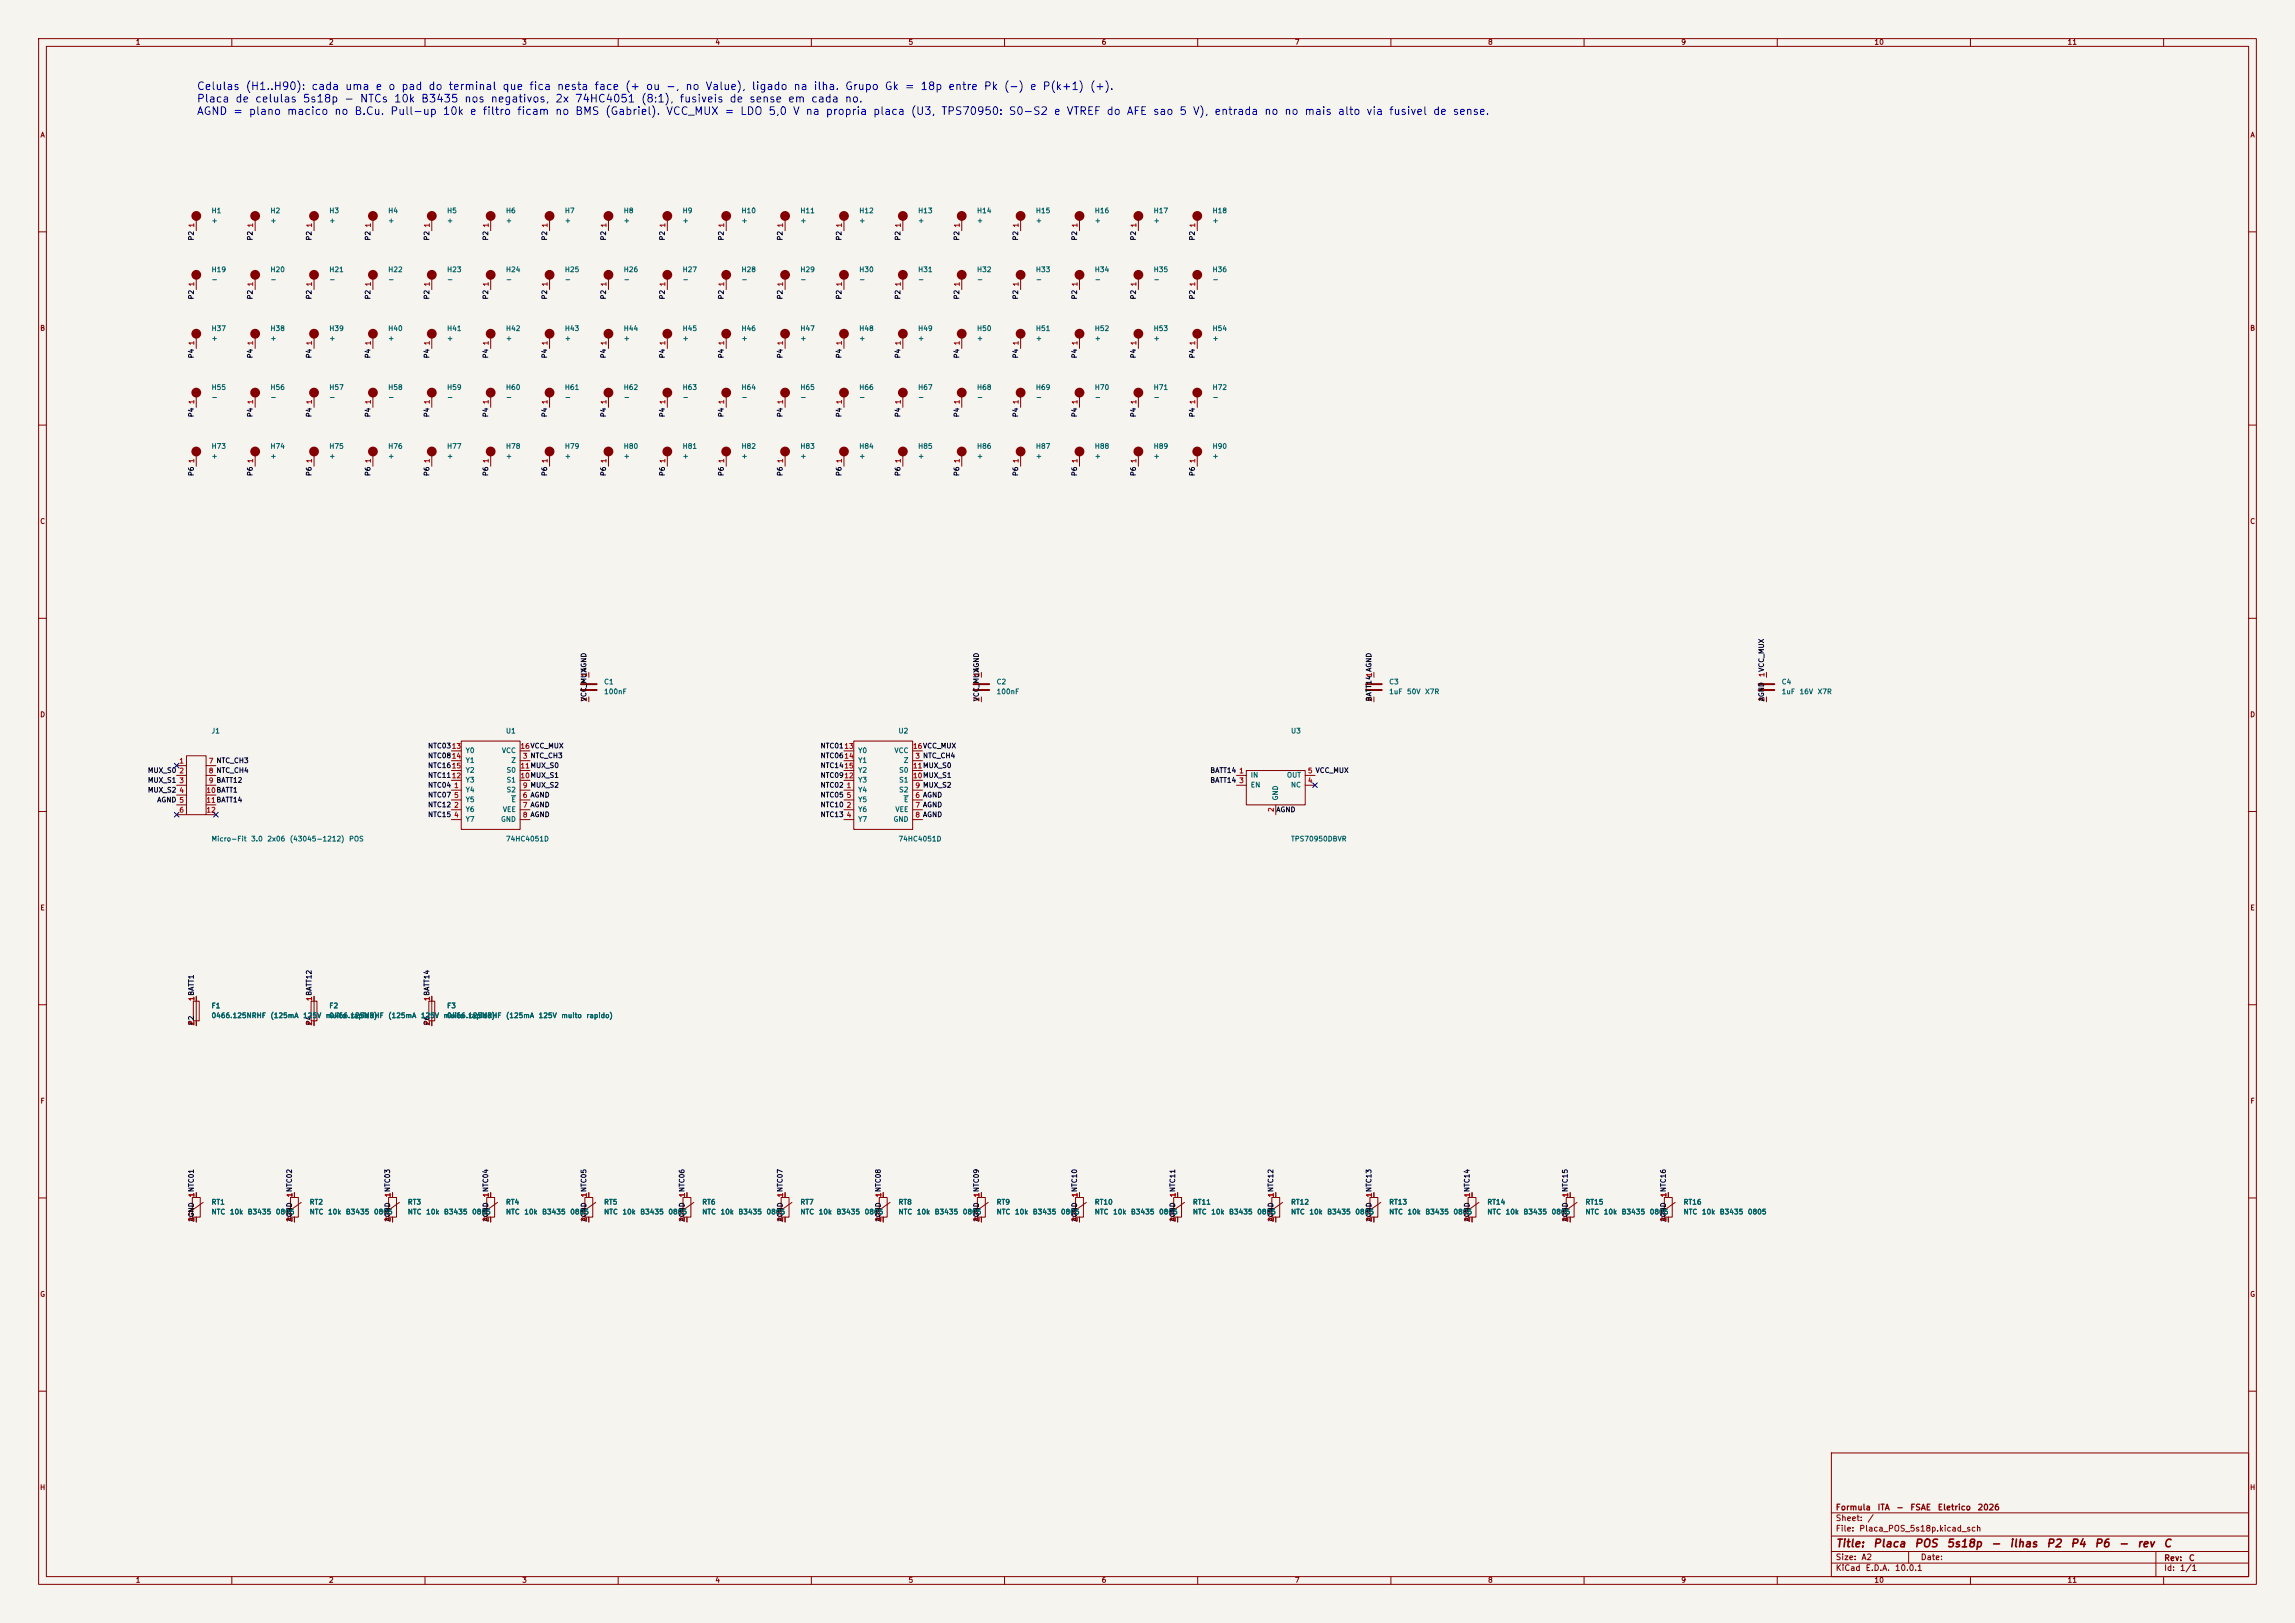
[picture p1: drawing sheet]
<svg xmlns="http://www.w3.org/2000/svg" width="594mm" height="420mm" viewBox="0 0 594 420" stroke-linecap="round" stroke-linejoin="round" font-family="sans-serif">
<defs><g id="words">
<g font-size="2" fill="#0000c2">
<text x="50.8" y="23.8">Celulas (H1..H90): cada uma e o pad do terminal que fica nesta face (+ ou -, no Value), ligado na ilha. Grupo Gk = 18p entre Pk (-) e P(k+1) (+).</text>
<text x="50.8" y="27">Placa de celulas 5s18p - NTCs 10k B3435 nos negativos, 2x 74HC4051 (8:1), fusiveis de sense em cada no.</text>
<text x="50.8" y="30.2">AGND = plano macico no B.Cu. Pull-up 10k e filtro ficam no BMS (Gabriel). VCC_MUX = LDO 5,0 V na propria placa (U3, TPS70950: S0-S2 e VTREF do AFE sao 5 V), entrada no no mais alto via fusivel de sense.</text>
</g>
<g font-size="2" fill="#840000">
<text x="475" y="400.9">Title:</text>
<text x="484.7" y="400.9">Placa</text>
<text x="495.4" y="400.9">POS</text>
<text x="503.7" y="400.9">5s18p</text>
<text x="515.2" y="400.9">-</text>
<text x="520" y="400.9">ilhas</text>
<text x="529.5" y="400.9">P2</text>
<text x="535.7" y="400.9">P4</text>
<text x="542" y="400.9">P6</text>
<text x="548.2" y="400.9">-</text>
<text x="553" y="400.9">rev</text>
<text x="559.8" y="400.9">C</text>
</g>
<g font-size="1.5" fill="#840000">
<text x="475" y="394">Sheet:</text>
<text x="475" y="391.2">Formula</text>
<text x="483.2" y="394">/</text>
<text x="485.8" y="391.2">ITA</text>
<text x="490.7" y="391.2">-</text>
<text x="494.3" y="391.2">FSAE</text>
<text x="501.4" y="391.2">Eletrico</text>
<text x="511.7" y="391.2">2026</text>
<text x="475" y="396.7">File:</text>
<text x="481.1" y="396.7">Placa_POS_5s18p.kicad_sch</text>
<text x="475" y="406.9">KiCad</text>
<text x="475" y="404.1">Size:</text>
<text x="481.7" y="404.1">A2</text>
<text x="482.7" y="406.9">E.D.A.</text>
<text x="490.3" y="406.9">10.0.1</text>
<text x="497" y="404.1">Date:</text>
<text x="560" y="404.3">Rev:</text>
<text x="560" y="406.9">Id:</text>
<text x="564.1" y="406.9">1/1</text>
<text x="566.4" y="404.3">C</text>
</g>
<g font-size="1.3" fill="#840000">
<text x="35" y="11.9">1</text>
<text x="85" y="11.9">2</text>
<text x="135" y="11.9">3</text>
<text x="185" y="11.9">4</text>
<text x="235" y="11.9">5</text>
<text x="285" y="11.9">6</text>
<text x="335" y="11.9">7</text>
<text x="385" y="11.9">8</text>
<text x="435" y="11.9">9</text>
<text x="485" y="11.9">10</text>
<text x="535" y="11.9">11</text>
<text x="10.3" y="35.9">A</text>
<text x="582.3" y="35.9">A</text>
<text x="10.3" y="85.9">B</text>
<text x="582.3" y="85.9">B</text>
<text x="10.3" y="135.9">C</text>
<text x="582.3" y="135.9">C</text>
<text x="10.3" y="185.9">D</text>
<text x="582.3" y="185.9">D</text>
<text x="10.3" y="235.9">E</text>
<text x="582.3" y="235.9">E</text>
<text x="10.3" y="285.9">F</text>
<text x="582.3" y="285.9">F</text>
<text x="10.3" y="335.9">G</text>
<text x="582.3" y="335.9">G</text>
<text x="10.2" y="385.9">H</text>
<text x="582.2" y="385.9">H</text>
<text x="35" y="409.9">1</text>
<text x="85" y="409.9">2</text>
<text x="135" y="409.9">3</text>
<text x="185" y="409.9">4</text>
<text x="235" y="409.9">5</text>
<text x="285" y="409.9">6</text>
<text x="335" y="409.9">7</text>
<text x="385" y="409.9">8</text>
<text x="435" y="409.9">9</text>
<text x="485" y="409.9">10</text>
<text x="535" y="409.9">11</text>
</g>
<g font-size="1.3" fill="#a90000">
<text x="50.5" y="59" transform="rotate(-90 50.5 59)">1</text>
<text x="65.8" y="59" transform="rotate(-90 65.8 59)">1</text>
<text x="81" y="59" transform="rotate(-90 81 59)">1</text>
<text x="96.3" y="59" transform="rotate(-90 96.3 59)">1</text>
<text x="111.5" y="59" transform="rotate(-90 111.5 59)">1</text>
<text x="126.7" y="59" transform="rotate(-90 126.7 59)">1</text>
<text x="142" y="59" transform="rotate(-90 142 59)">1</text>
<text x="157.2" y="59" transform="rotate(-90 157.2 59)">1</text>
<text x="172.5" y="59" transform="rotate(-90 172.5 59)">1</text>
<text x="187.7" y="59" transform="rotate(-90 187.7 59)">1</text>
<text x="202.9" y="59" transform="rotate(-90 202.9 59)">1</text>
<text x="218.2" y="59" transform="rotate(-90 218.2 59)">1</text>
<text x="233.4" y="59" transform="rotate(-90 233.4 59)">1</text>
<text x="248.7" y="59" transform="rotate(-90 248.7 59)">1</text>
<text x="263.9" y="59" transform="rotate(-90 263.9 59)">1</text>
<text x="279.1" y="59" transform="rotate(-90 279.1 59)">1</text>
<text x="294.4" y="59" transform="rotate(-90 294.4 59)">1</text>
<text x="309.6" y="59" transform="rotate(-90 309.6 59)">1</text>
<text x="50.5" y="74.2" transform="rotate(-90 50.5 74.2)">1</text>
<text x="65.8" y="74.2" transform="rotate(-90 65.8 74.2)">1</text>
<text x="81" y="74.2" transform="rotate(-90 81 74.2)">1</text>
<text x="96.3" y="74.2" transform="rotate(-90 96.3 74.2)">1</text>
<text x="111.5" y="74.2" transform="rotate(-90 111.5 74.2)">1</text>
<text x="126.7" y="74.2" transform="rotate(-90 126.7 74.2)">1</text>
<text x="142" y="74.2" transform="rotate(-90 142 74.2)">1</text>
<text x="157.2" y="74.2" transform="rotate(-90 157.2 74.2)">1</text>
<text x="172.5" y="74.2" transform="rotate(-90 172.5 74.2)">1</text>
<text x="187.7" y="74.2" transform="rotate(-90 187.7 74.2)">1</text>
<text x="202.9" y="74.2" transform="rotate(-90 202.9 74.2)">1</text>
<text x="218.2" y="74.2" transform="rotate(-90 218.2 74.2)">1</text>
<text x="233.4" y="74.2" transform="rotate(-90 233.4 74.2)">1</text>
<text x="248.7" y="74.2" transform="rotate(-90 248.7 74.2)">1</text>
<text x="263.9" y="74.2" transform="rotate(-90 263.9 74.2)">1</text>
<text x="279.1" y="74.2" transform="rotate(-90 279.1 74.2)">1</text>
<text x="294.4" y="74.2" transform="rotate(-90 294.4 74.2)">1</text>
<text x="309.6" y="74.2" transform="rotate(-90 309.6 74.2)">1</text>
<text x="50.5" y="89.5" transform="rotate(-90 50.5 89.5)">1</text>
<text x="65.8" y="89.5" transform="rotate(-90 65.8 89.5)">1</text>
<text x="81" y="89.5" transform="rotate(-90 81 89.5)">1</text>
<text x="96.3" y="89.5" transform="rotate(-90 96.3 89.5)">1</text>
<text x="111.5" y="89.5" transform="rotate(-90 111.5 89.5)">1</text>
<text x="126.7" y="89.5" transform="rotate(-90 126.7 89.5)">1</text>
<text x="142" y="89.5" transform="rotate(-90 142 89.5)">1</text>
<text x="157.2" y="89.5" transform="rotate(-90 157.2 89.5)">1</text>
<text x="172.5" y="89.5" transform="rotate(-90 172.5 89.5)">1</text>
<text x="187.7" y="89.5" transform="rotate(-90 187.7 89.5)">1</text>
<text x="202.9" y="89.5" transform="rotate(-90 202.9 89.5)">1</text>
<text x="218.2" y="89.5" transform="rotate(-90 218.2 89.5)">1</text>
<text x="233.4" y="89.5" transform="rotate(-90 233.4 89.5)">1</text>
<text x="248.7" y="89.5" transform="rotate(-90 248.7 89.5)">1</text>
<text x="263.9" y="89.5" transform="rotate(-90 263.9 89.5)">1</text>
<text x="279.1" y="89.5" transform="rotate(-90 279.1 89.5)">1</text>
<text x="294.4" y="89.5" transform="rotate(-90 294.4 89.5)">1</text>
<text x="309.6" y="89.5" transform="rotate(-90 309.6 89.5)">1</text>
<text x="50.5" y="104.7" transform="rotate(-90 50.5 104.7)">1</text>
<text x="65.8" y="104.7" transform="rotate(-90 65.8 104.7)">1</text>
<text x="81" y="104.7" transform="rotate(-90 81 104.7)">1</text>
<text x="96.3" y="104.7" transform="rotate(-90 96.3 104.7)">1</text>
<text x="111.5" y="104.7" transform="rotate(-90 111.5 104.7)">1</text>
<text x="126.7" y="104.7" transform="rotate(-90 126.7 104.7)">1</text>
<text x="142" y="104.7" transform="rotate(-90 142 104.7)">1</text>
<text x="157.2" y="104.7" transform="rotate(-90 157.2 104.7)">1</text>
<text x="172.5" y="104.7" transform="rotate(-90 172.5 104.7)">1</text>
<text x="187.7" y="104.7" transform="rotate(-90 187.7 104.7)">1</text>
<text x="202.9" y="104.7" transform="rotate(-90 202.9 104.7)">1</text>
<text x="218.2" y="104.7" transform="rotate(-90 218.2 104.7)">1</text>
<text x="233.4" y="104.7" transform="rotate(-90 233.4 104.7)">1</text>
<text x="248.7" y="104.7" transform="rotate(-90 248.7 104.7)">1</text>
<text x="263.9" y="104.7" transform="rotate(-90 263.9 104.7)">1</text>
<text x="279.1" y="104.7" transform="rotate(-90 279.1 104.7)">1</text>
<text x="294.4" y="104.7" transform="rotate(-90 294.4 104.7)">1</text>
<text x="309.6" y="104.7" transform="rotate(-90 309.6 104.7)">1</text>
<text x="50.5" y="120" transform="rotate(-90 50.5 120)">1</text>
<text x="65.8" y="120" transform="rotate(-90 65.8 120)">1</text>
<text x="81" y="120" transform="rotate(-90 81 120)">1</text>
<text x="96.3" y="120" transform="rotate(-90 96.3 120)">1</text>
<text x="111.5" y="120" transform="rotate(-90 111.5 120)">1</text>
<text x="126.7" y="120" transform="rotate(-90 126.7 120)">1</text>
<text x="142" y="120" transform="rotate(-90 142 120)">1</text>
<text x="157.2" y="120" transform="rotate(-90 157.2 120)">1</text>
<text x="172.5" y="120" transform="rotate(-90 172.5 120)">1</text>
<text x="187.7" y="120" transform="rotate(-90 187.7 120)">1</text>
<text x="202.9" y="120" transform="rotate(-90 202.9 120)">1</text>
<text x="218.2" y="120" transform="rotate(-90 218.2 120)">1</text>
<text x="233.4" y="120" transform="rotate(-90 233.4 120)">1</text>
<text x="248.7" y="120" transform="rotate(-90 248.7 120)">1</text>
<text x="263.9" y="120" transform="rotate(-90 263.9 120)">1</text>
<text x="279.1" y="120" transform="rotate(-90 279.1 120)">1</text>
<text x="294.4" y="120" transform="rotate(-90 294.4 120)">1</text>
<text x="309.6" y="120" transform="rotate(-90 309.6 120)">1</text>
<text x="152.1" y="175.3" transform="rotate(-90 152.1 175.3)">1AGND</text>
<text x="253.7" y="175.3" transform="rotate(-90 253.7 175.3)">1AGND</text>
<text x="355.3" y="175.3" transform="rotate(-90 355.3 175.3)">1AGND</text>
<text x="456.9" y="175.3" transform="rotate(-90 456.9 175.3)">1VCC_MUX</text>
<text x="152.1" y="181.7" transform="rotate(-90 152.1 181.7)">2</text>
<text x="253.7" y="181.7" transform="rotate(-90 253.7 181.7)">2</text>
<text x="355.3" y="181.7" transform="rotate(-90 355.3 181.7)">2</text>
<text x="456.9" y="181.7" transform="rotate(-90 456.9 181.7)">2</text>
<text x="46.3" y="197.9">1</text>
<text x="53.9" y="197.9">7 NTC_CH3</text>
<text x="134.6" y="194.1">16VCC_MUX</text>
<text x="135.2" y="196.6">3 NTC_CH3</text>
<text x="236.2" y="194.1">16VCC_MUX</text>
<text x="236.8" y="196.6">3 NTC_CH4</text>
<text x="46.3" y="200.4">2</text>
<text x="46.3" y="202.9">3</text>
<text x="53.9" y="200.4">8 NTC_CH4</text>
<text x="53.9" y="202.9">9 BATT12</text>
<text x="134.6" y="201.7">10MUX_S1</text>
<text x="134.6" y="199.1">11MUX_S0</text>
<text x="236.2" y="201.7">10MUX_S1</text>
<text x="236.2" y="199.1">11MUX_S0</text>
<text x="320.6" y="200.4">1</text>
<text x="320.6" y="202.9">3</text>
<text x="338.4" y="202.9">4</text>
<text x="338.4" y="200.4">5 VCC_MUX</text>
<text x="46.3" y="205.5">4</text>
<text x="53.3" y="205.5">10BATT1</text>
<text x="53.3" y="208">11BATT14</text>
<text x="117.4" y="204.2">1</text>
<text x="117.4" y="209.3">2</text>
<text x="117.4" y="206.8">5</text>
<text x="135.2" y="206.8">6 AGND</text>
<text x="135.2" y="209.3">7 AGND</text>
<text x="135.2" y="204.2">9 MUX_S2</text>
<text x="219" y="204.2">1</text>
<text x="219" y="209.3">2</text>
<text x="219" y="206.8">5</text>
<text x="236.8" y="206.8">6 AGND</text>
<text x="236.8" y="209.3">7 AGND</text>
<text x="236.8" y="204.2">9 MUX_S2</text>
<text x="46.3" y="210.6">6</text>
<text x="53.3" y="210.6">12</text>
<text x="117.4" y="211.8">4</text>
<text x="135.2" y="211.8">8 AGND</text>
<text x="219" y="211.8">4</text>
<text x="236.8" y="211.8">8 AGND</text>
<text x="329.9" y="210.3" transform="rotate(-90 329.9 210.3)">2</text>
<text x="50.5" y="259.2" transform="rotate(-90 50.5 259.2)">1BATT1</text>
<text x="50.5" y="259.2" transform="rotate(-90 50.5 259.2)">1</text>
<text x="81" y="259.2" transform="rotate(-90 81 259.2)">1BATT12</text>
<text x="81" y="259.2" transform="rotate(-90 81 259.2)">1</text>
<text x="111.5" y="259.2" transform="rotate(-90 111.5 259.2)">1BATT14</text>
<text x="111.5" y="259.2" transform="rotate(-90 111.5 259.2)">1</text>
<text x="50.5" y="265.5" transform="rotate(-90 50.5 265.5)">2</text>
<text x="81" y="265.5" transform="rotate(-90 81 265.5)">2</text>
<text x="111.5" y="265.5" transform="rotate(-90 111.5 265.5)">2</text>
<text x="50.5" y="310" transform="rotate(-90 50.5 310)">1NTC01</text>
<text x="50.5" y="310" transform="rotate(-90 50.5 310)">1</text>
<text x="75.9" y="310" transform="rotate(-90 75.9 310)">1NTC02</text>
<text x="75.9" y="310" transform="rotate(-90 75.9 310)">1</text>
<text x="101.3" y="310" transform="rotate(-90 101.3 310)">1NTC03</text>
<text x="101.3" y="310" transform="rotate(-90 101.3 310)">1</text>
<text x="126.7" y="310" transform="rotate(-90 126.7 310)">1NTC04</text>
<text x="126.7" y="310" transform="rotate(-90 126.7 310)">1</text>
<text x="152.1" y="310" transform="rotate(-90 152.1 310)">1NTC05</text>
<text x="152.1" y="310" transform="rotate(-90 152.1 310)">1</text>
<text x="177.5" y="310" transform="rotate(-90 177.5 310)">1NTC06</text>
<text x="177.5" y="310" transform="rotate(-90 177.5 310)">1</text>
<text x="202.9" y="310" transform="rotate(-90 202.9 310)">1NTC07</text>
<text x="202.9" y="310" transform="rotate(-90 202.9 310)">1</text>
<text x="228.3" y="310" transform="rotate(-90 228.3 310)">1NTC08</text>
<text x="228.3" y="310" transform="rotate(-90 228.3 310)">1</text>
<text x="253.7" y="310" transform="rotate(-90 253.7 310)">1NTC09</text>
<text x="253.7" y="310" transform="rotate(-90 253.7 310)">1</text>
<text x="279.1" y="310" transform="rotate(-90 279.1 310)">1NTC10</text>
<text x="279.1" y="310" transform="rotate(-90 279.1 310)">1</text>
<text x="304.5" y="310" transform="rotate(-90 304.5 310)">1NTC11</text>
<text x="304.5" y="310" transform="rotate(-90 304.5 310)">1</text>
<text x="329.9" y="310" transform="rotate(-90 329.9 310)">1NTC12</text>
<text x="329.9" y="310" transform="rotate(-90 329.9 310)">1</text>
<text x="355.3" y="310" transform="rotate(-90 355.3 310)">1NTC13</text>
<text x="355.3" y="310" transform="rotate(-90 355.3 310)">1</text>
<text x="380.7" y="310" transform="rotate(-90 380.7 310)">1NTC14</text>
<text x="380.7" y="310" transform="rotate(-90 380.7 310)">1</text>
<text x="406.1" y="310" transform="rotate(-90 406.1 310)">1NTC15</text>
<text x="406.1" y="310" transform="rotate(-90 406.1 310)">1</text>
<text x="431.5" y="310" transform="rotate(-90 431.5 310)">1NTC16</text>
<text x="431.5" y="310" transform="rotate(-90 431.5 310)">1</text>
<text x="50.5" y="316.3" transform="rotate(-90 50.5 316.3)">2</text>
<text x="75.9" y="316.3" transform="rotate(-90 75.9 316.3)">2</text>
<text x="101.3" y="316.3" transform="rotate(-90 101.3 316.3)">2</text>
<text x="126.7" y="316.3" transform="rotate(-90 126.7 316.3)">2</text>
<text x="152.1" y="316.3" transform="rotate(-90 152.1 316.3)">2</text>
<text x="177.5" y="316.3" transform="rotate(-90 177.5 316.3)">2</text>
<text x="202.9" y="316.3" transform="rotate(-90 202.9 316.3)">2</text>
<text x="228.3" y="316.3" transform="rotate(-90 228.3 316.3)">2</text>
<text x="253.7" y="316.3" transform="rotate(-90 253.7 316.3)">2</text>
<text x="279.1" y="316.3" transform="rotate(-90 279.1 316.3)">2</text>
<text x="304.5" y="316.3" transform="rotate(-90 304.5 316.3)">2</text>
<text x="329.9" y="316.3" transform="rotate(-90 329.9 316.3)">2</text>
<text x="355.3" y="316.3" transform="rotate(-90 355.3 316.3)">2</text>
<text x="380.7" y="316.3" transform="rotate(-90 380.7 316.3)">2</text>
<text x="406.1" y="316.3" transform="rotate(-90 406.1 316.3)">2</text>
<text x="431.5" y="316.3" transform="rotate(-90 431.5 316.3)">2</text>
</g>
<g font-size="1.3" fill="#006464">
<text x="54.6" y="55.5">H1</text>
<text x="54.6" y="58">+</text>
<text x="69.9" y="55.5">H2</text>
<text x="69.9" y="58">+</text>
<text x="85.1" y="55.5">H3</text>
<text x="85.1" y="58">+</text>
<text x="100.3" y="55.5">H4</text>
<text x="100.3" y="58">+</text>
<text x="115.6" y="55.5">H5</text>
<text x="115.6" y="58">+</text>
<text x="130.8" y="55.5">H6</text>
<text x="130.8" y="58">+</text>
<text x="146.1" y="55.5">H7</text>
<text x="146.1" y="58">+</text>
<text x="161.3" y="55.5">H8</text>
<text x="161.3" y="58">+</text>
<text x="176.5" y="55.5">H9</text>
<text x="176.5" y="58">+</text>
<text x="191.8" y="55.5">H10</text>
<text x="191.8" y="58">+</text>
<text x="207" y="55.5">H11</text>
<text x="207" y="58">+</text>
<text x="222.3" y="55.5">H12</text>
<text x="222.3" y="58">+</text>
<text x="237.5" y="55.5">H13</text>
<text x="237.5" y="58">+</text>
<text x="252.7" y="55.5">H14</text>
<text x="252.7" y="58">+</text>
<text x="268" y="55.5">H15</text>
<text x="268" y="58">+</text>
<text x="283.2" y="55.5">H16</text>
<text x="283.2" y="58">+</text>
<text x="298.5" y="55.5">H17</text>
<text x="298.5" y="58">+</text>
<text x="313.7" y="55.5">H18</text>
<text x="313.7" y="58">+</text>
<text x="54.6" y="70.7">H19</text>
<text x="69.9" y="70.7">H20</text>
<text x="85.1" y="70.7">H21</text>
<text x="100.3" y="70.7">H22</text>
<text x="115.6" y="70.7">H23</text>
<text x="130.8" y="70.7">H24</text>
<text x="146.1" y="70.7">H25</text>
<text x="161.3" y="70.7">H26</text>
<text x="176.5" y="70.7">H27</text>
<text x="191.8" y="70.7">H28</text>
<text x="207" y="70.7">H29</text>
<text x="222.3" y="70.7">H30</text>
<text x="237.5" y="70.7">H31</text>
<text x="252.7" y="70.7">H32</text>
<text x="268" y="70.7">H33</text>
<text x="283.2" y="70.7">H34</text>
<text x="298.5" y="70.7">H35</text>
<text x="313.7" y="70.7">H36</text>
<text x="54.6" y="73.3">-</text>
<text x="69.9" y="73.3">-</text>
<text x="85.1" y="73.3">-</text>
<text x="100.3" y="73.3">-</text>
<text x="115.6" y="73.3">-</text>
<text x="130.8" y="73.3">-</text>
<text x="146.1" y="73.3">-</text>
<text x="161.3" y="73.3">-</text>
<text x="176.5" y="73.3">-</text>
<text x="191.8" y="73.3">-</text>
<text x="207" y="73.3">-</text>
<text x="222.3" y="73.3">-</text>
<text x="237.5" y="73.3">-</text>
<text x="252.7" y="73.3">-</text>
<text x="268" y="73.3">-</text>
<text x="283.2" y="73.3">-</text>
<text x="298.5" y="73.3">-</text>
<text x="313.7" y="73.3">-</text>
<text x="54.6" y="86">H37</text>
<text x="54.6" y="88.5">+</text>
<text x="69.9" y="86">H38</text>
<text x="69.9" y="88.5">+</text>
<text x="85.1" y="86">H39</text>
<text x="85.1" y="88.5">+</text>
<text x="100.3" y="86">H40</text>
<text x="100.3" y="88.5">+</text>
<text x="115.6" y="86">H41</text>
<text x="115.6" y="88.5">+</text>
<text x="130.8" y="86">H42</text>
<text x="130.8" y="88.5">+</text>
<text x="146.1" y="86">H43</text>
<text x="146.1" y="88.5">+</text>
<text x="161.3" y="86">H44</text>
<text x="161.3" y="88.5">+</text>
<text x="176.5" y="86">H45</text>
<text x="176.5" y="88.5">+</text>
<text x="191.8" y="86">H46</text>
<text x="191.8" y="88.5">+</text>
<text x="207" y="86">H47</text>
<text x="207" y="88.5">+</text>
<text x="222.3" y="86">H48</text>
<text x="222.3" y="88.5">+</text>
<text x="237.5" y="86">H49</text>
<text x="237.5" y="88.5">+</text>
<text x="252.7" y="86">H50</text>
<text x="252.7" y="88.5">+</text>
<text x="268" y="86">H51</text>
<text x="268" y="88.5">+</text>
<text x="283.2" y="86">H52</text>
<text x="283.2" y="88.5">+</text>
<text x="298.5" y="86">H53</text>
<text x="298.5" y="88.5">+</text>
<text x="313.7" y="86">H54</text>
<text x="313.7" y="88.5">+</text>
<text x="54.6" y="101.2">H55</text>
<text x="69.9" y="101.2">H56</text>
<text x="85.1" y="101.2">H57</text>
<text x="100.3" y="101.2">H58</text>
<text x="115.6" y="101.2">H59</text>
<text x="130.8" y="101.2">H60</text>
<text x="146.1" y="101.2">H61</text>
<text x="161.3" y="101.2">H62</text>
<text x="176.5" y="101.2">H63</text>
<text x="191.8" y="101.2">H64</text>
<text x="207" y="101.2">H65</text>
<text x="222.3" y="101.2">H66</text>
<text x="237.5" y="101.2">H67</text>
<text x="252.7" y="101.2">H68</text>
<text x="268" y="101.2">H69</text>
<text x="283.2" y="101.2">H70</text>
<text x="298.5" y="101.2">H71</text>
<text x="313.7" y="101.2">H72</text>
<text x="54.6" y="103.7">-</text>
<text x="69.9" y="103.7">-</text>
<text x="85.1" y="103.7">-</text>
<text x="100.3" y="103.7">-</text>
<text x="115.6" y="103.7">-</text>
<text x="130.8" y="103.7">-</text>
<text x="146.1" y="103.7">-</text>
<text x="161.3" y="103.7">-</text>
<text x="176.5" y="103.7">-</text>
<text x="191.8" y="103.7">-</text>
<text x="207" y="103.7">-</text>
<text x="222.3" y="103.7">-</text>
<text x="237.5" y="103.7">-</text>
<text x="252.7" y="103.7">-</text>
<text x="268" y="103.7">-</text>
<text x="283.2" y="103.7">-</text>
<text x="298.5" y="103.7">-</text>
<text x="313.7" y="103.7">-</text>
<text x="54.6" y="116.4">H73</text>
<text x="54.6" y="119">+</text>
<text x="69.9" y="116.4">H74</text>
<text x="69.9" y="119">+</text>
<text x="85.1" y="116.4">H75</text>
<text x="85.1" y="119">+</text>
<text x="100.3" y="116.4">H76</text>
<text x="100.3" y="119">+</text>
<text x="115.6" y="116.4">H77</text>
<text x="115.6" y="119">+</text>
<text x="130.8" y="116.4">H78</text>
<text x="130.8" y="119">+</text>
<text x="146.1" y="116.4">H79</text>
<text x="146.1" y="119">+</text>
<text x="161.3" y="116.4">H80</text>
<text x="161.3" y="119">+</text>
<text x="176.5" y="116.4">H81</text>
<text x="176.5" y="119">+</text>
<text x="191.8" y="116.4">H82</text>
<text x="191.8" y="119">+</text>
<text x="207" y="116.4">H83</text>
<text x="207" y="119">+</text>
<text x="222.3" y="116.4">H84</text>
<text x="222.3" y="119">+</text>
<text x="237.5" y="116.4">H85</text>
<text x="237.5" y="119">+</text>
<text x="252.7" y="116.4">H86</text>
<text x="252.7" y="119">+</text>
<text x="268" y="116.4">H87</text>
<text x="268" y="119">+</text>
<text x="283.2" y="116.4">H88</text>
<text x="283.2" y="119">+</text>
<text x="298.5" y="116.4">H89</text>
<text x="298.5" y="119">+</text>
<text x="313.7" y="116.4">H90</text>
<text x="313.7" y="119">+</text>
<text x="156.2" y="177.4">C1</text>
<text x="156.2" y="179.9">100nF</text>
<text x="257.8" y="177.4">C2</text>
<text x="257.8" y="179.9">100nF</text>
<text x="359.4" y="177.4">C3</text>
<text x="359.4" y="179.9">1uF</text>
<text x="364" y="179.9">50V</text>
<text x="368.7" y="179.9">X7R</text>
<text x="461" y="177.4">C4</text>
<text x="461" y="179.9">1uF</text>
<text x="465.6" y="179.9">16V</text>
<text x="470.3" y="179.9">X7R</text>
<text x="54.6" y="190.1">J1</text>
<text x="130.8" y="190.1">U1</text>
<text x="232.4" y="190.1">U2</text>
<text x="334" y="190.1">U3</text>
<text x="120.4" y="195.2">Y0</text>
<text x="120.4" y="197.7">Y1</text>
<text x="129.8" y="195.2">VCC</text>
<text x="132.2" y="197.7">Z</text>
<text x="222" y="195.2">Y0</text>
<text x="222" y="197.7">Y1</text>
<text x="231.4" y="195.2">VCC</text>
<text x="233.8" y="197.7">Z</text>
<text x="120.4" y="202.8">Y3</text>
<text x="120.4" y="200.3">Y2</text>
<text x="131" y="202.8">S1</text>
<text x="131" y="200.3">S0</text>
<text x="222" y="202.8">Y3</text>
<text x="222" y="200.3">Y2</text>
<text x="232.6" y="202.8">S1</text>
<text x="232.6" y="200.3">S0</text>
<text x="323.6" y="201.5">IN</text>
<text x="333" y="201.5">OUT</text>
<text x="120.4" y="205.3">Y4</text>
<text x="120.4" y="207.9">Y5</text>
<text x="131" y="205.3">S2</text>
<text x="132.3" y="207.9">E</text>
<text x="222" y="205.3">Y4</text>
<text x="222" y="207.9">Y5</text>
<text x="232.6" y="205.3">S2</text>
<text x="233.9" y="207.9">E</text>
<text x="323.6" y="204.1">EN</text>
<text x="331.1" y="207.3" transform="rotate(-90 331.1 207.3)">GND</text>
<text x="334" y="204.1">NC</text>
<text x="120.4" y="210.4">Y6</text>
<text x="120.4" y="213">Y7</text>
<text x="129.5" y="213">GND</text>
<text x="130" y="210.4">VEE</text>
<text x="222" y="210.4">Y6</text>
<text x="222" y="213">Y7</text>
<text x="231.1" y="213">GND</text>
<text x="231.6" y="210.4">VEE</text>
<text x="54.6" y="218">Micro-Fit</text>
<text x="64.9" y="218">3.0</text>
<text x="69.1" y="218">2x06</text>
<text x="74.9" y="218">(43045-1212)</text>
<text x="90.2" y="218">POS</text>
<text x="130.8" y="218">74HC4051D</text>
<text x="232.4" y="218">74HC4051D</text>
<text x="334" y="218">TPS70950DBVR</text>
<text x="54.6" y="261.2">F1</text>
<text x="54.6" y="263.8">0466.125NRHF</text>
<text x="69.9" y="263.8">(125mA</text>
<text x="78.3" y="263.8">125V</text>
<text x="84.2" y="263.8">muito</text>
<text x="85.1" y="261.2">F2</text>
<text x="85.1" y="263.8">0466.125NRHF</text>
<text x="90.7" y="263.8">rapido)</text>
<text x="100.4" y="263.8">(125mA</text>
<text x="108.8" y="263.8">125V</text>
<text x="114.7" y="263.8">muito</text>
<text x="115.6" y="261.2">F3</text>
<text x="115.6" y="263.8">0466.125NRHF</text>
<text x="121.2" y="263.8">rapido)</text>
<text x="130.8" y="263.8">(125mA</text>
<text x="139.3" y="263.8">125V</text>
<text x="145.2" y="263.8">muito</text>
<text x="151.6" y="263.8">rapido)</text>
<text x="54.6" y="312">RT1</text>
<text x="54.6" y="314.6">NTC</text>
<text x="59.4" y="314.6">10k</text>
<text x="64" y="314.6">B3435</text>
<text x="71.3" y="314.6">0805</text>
<text x="80" y="312">RT2</text>
<text x="80" y="314.6">NTC</text>
<text x="84.8" y="314.6">10k</text>
<text x="89.4" y="314.6">B3435</text>
<text x="96.7" y="314.6">0805</text>
<text x="105.4" y="312">RT3</text>
<text x="105.4" y="314.6">NTC</text>
<text x="110.2" y="314.6">10k</text>
<text x="114.8" y="314.6">B3435</text>
<text x="122.1" y="314.6">0805</text>
<text x="130.8" y="312">RT4</text>
<text x="130.8" y="314.6">NTC</text>
<text x="135.6" y="314.6">10k</text>
<text x="140.2" y="314.6">B3435</text>
<text x="147.5" y="314.6">0805</text>
<text x="156.2" y="312">RT5</text>
<text x="156.2" y="314.6">NTC</text>
<text x="161" y="314.6">10k</text>
<text x="165.6" y="314.6">B3435</text>
<text x="172.9" y="314.6">0805</text>
<text x="181.6" y="312">RT6</text>
<text x="181.6" y="314.6">NTC</text>
<text x="186.4" y="314.6">10k</text>
<text x="191" y="314.6">B3435</text>
<text x="198.3" y="314.6">0805</text>
<text x="207" y="312">RT7</text>
<text x="207" y="314.6">NTC</text>
<text x="211.8" y="314.6">10k</text>
<text x="216.4" y="314.6">B3435</text>
<text x="223.7" y="314.6">0805</text>
<text x="232.4" y="312">RT8</text>
<text x="232.4" y="314.6">NTC</text>
<text x="237.2" y="314.6">10k</text>
<text x="241.8" y="314.6">B3435</text>
<text x="249.1" y="314.6">0805</text>
<text x="257.8" y="312">RT9</text>
<text x="257.8" y="314.6">NTC</text>
<text x="262.6" y="314.6">10k</text>
<text x="267.2" y="314.6">B3435</text>
<text x="274.5" y="314.6">0805</text>
<text x="283.2" y="312">RT10</text>
<text x="283.2" y="314.6">NTC</text>
<text x="288" y="314.6">10k</text>
<text x="292.6" y="314.6">B3435</text>
<text x="299.9" y="314.6">0805</text>
<text x="308.6" y="312">RT11</text>
<text x="308.6" y="314.6">NTC</text>
<text x="313.4" y="314.6">10k</text>
<text x="318" y="314.6">B3435</text>
<text x="325.3" y="314.6">0805</text>
<text x="334" y="312">RT12</text>
<text x="334" y="314.6">NTC</text>
<text x="338.8" y="314.6">10k</text>
<text x="343.4" y="314.6">B3435</text>
<text x="350.7" y="314.6">0805</text>
<text x="359.4" y="312">RT13</text>
<text x="359.4" y="314.6">NTC</text>
<text x="364.2" y="314.6">10k</text>
<text x="368.8" y="314.6">B3435</text>
<text x="376.1" y="314.6">0805</text>
<text x="384.8" y="312">RT14</text>
<text x="384.8" y="314.6">NTC</text>
<text x="389.6" y="314.6">10k</text>
<text x="394.2" y="314.6">B3435</text>
<text x="401.5" y="314.6">0805</text>
<text x="410.2" y="312">RT15</text>
<text x="410.2" y="314.6">NTC</text>
<text x="415" y="314.6">10k</text>
<text x="419.6" y="314.6">B3435</text>
<text x="426.9" y="314.6">0805</text>
<text x="435.6" y="312">RT16</text>
<text x="435.6" y="314.6">NTC</text>
<text x="440.4" y="314.6">10k</text>
<text x="445" y="314.6">B3435</text>
<text x="452.3" y="314.6">0805</text>
</g>
<g font-size="1.3" fill="#0f0f0f">
<text x="50.5" y="62.4" transform="rotate(-90 50.5 62.4)">P2</text>
<text x="65.7" y="62.4" transform="rotate(-90 65.7 62.4)">P2</text>
<text x="80.9" y="62.4" transform="rotate(-90 80.9 62.4)">P2</text>
<text x="96.2" y="62.4" transform="rotate(-90 96.2 62.4)">P2</text>
<text x="111.4" y="62.4" transform="rotate(-90 111.4 62.4)">P2</text>
<text x="126.7" y="62.4" transform="rotate(-90 126.7 62.4)">P2</text>
<text x="141.9" y="62.4" transform="rotate(-90 141.9 62.4)">P2</text>
<text x="157.1" y="62.4" transform="rotate(-90 157.1 62.4)">P2</text>
<text x="172.4" y="62.4" transform="rotate(-90 172.4 62.4)">P2</text>
<text x="187.6" y="62.4" transform="rotate(-90 187.6 62.4)">P2</text>
<text x="202.9" y="62.4" transform="rotate(-90 202.9 62.4)">P2</text>
<text x="218.1" y="62.4" transform="rotate(-90 218.1 62.4)">P2</text>
<text x="233.3" y="62.4" transform="rotate(-90 233.3 62.4)">P2</text>
<text x="248.6" y="62.4" transform="rotate(-90 248.6 62.4)">P2</text>
<text x="263.8" y="62.4" transform="rotate(-90 263.8 62.4)">P2</text>
<text x="279.1" y="62.4" transform="rotate(-90 279.1 62.4)">P2</text>
<text x="294.3" y="62.4" transform="rotate(-90 294.3 62.4)">P2</text>
<text x="309.5" y="62.4" transform="rotate(-90 309.5 62.4)">P2</text>
<text x="50.5" y="77.6" transform="rotate(-90 50.5 77.6)">P2</text>
<text x="65.7" y="77.6" transform="rotate(-90 65.7 77.6)">P2</text>
<text x="80.9" y="77.6" transform="rotate(-90 80.9 77.6)">P2</text>
<text x="96.2" y="77.6" transform="rotate(-90 96.2 77.6)">P2</text>
<text x="111.4" y="77.6" transform="rotate(-90 111.4 77.6)">P2</text>
<text x="126.7" y="77.6" transform="rotate(-90 126.7 77.6)">P2</text>
<text x="141.9" y="77.6" transform="rotate(-90 141.9 77.6)">P2</text>
<text x="157.1" y="77.6" transform="rotate(-90 157.1 77.6)">P2</text>
<text x="172.4" y="77.6" transform="rotate(-90 172.4 77.6)">P2</text>
<text x="187.6" y="77.6" transform="rotate(-90 187.6 77.6)">P2</text>
<text x="202.9" y="77.6" transform="rotate(-90 202.9 77.6)">P2</text>
<text x="218.1" y="77.6" transform="rotate(-90 218.1 77.6)">P2</text>
<text x="233.3" y="77.6" transform="rotate(-90 233.3 77.6)">P2</text>
<text x="248.6" y="77.6" transform="rotate(-90 248.6 77.6)">P2</text>
<text x="263.8" y="77.6" transform="rotate(-90 263.8 77.6)">P2</text>
<text x="279.1" y="77.6" transform="rotate(-90 279.1 77.6)">P2</text>
<text x="294.3" y="77.6" transform="rotate(-90 294.3 77.6)">P2</text>
<text x="309.5" y="77.6" transform="rotate(-90 309.5 77.6)">P2</text>
<text x="50.5" y="92.9" transform="rotate(-90 50.5 92.9)">P4</text>
<text x="65.7" y="92.9" transform="rotate(-90 65.7 92.9)">P4</text>
<text x="80.9" y="92.9" transform="rotate(-90 80.9 92.9)">P4</text>
<text x="96.2" y="92.9" transform="rotate(-90 96.2 92.9)">P4</text>
<text x="111.4" y="92.9" transform="rotate(-90 111.4 92.9)">P4</text>
<text x="126.7" y="92.9" transform="rotate(-90 126.7 92.9)">P4</text>
<text x="141.9" y="92.9" transform="rotate(-90 141.9 92.9)">P4</text>
<text x="157.1" y="92.9" transform="rotate(-90 157.1 92.9)">P4</text>
<text x="172.4" y="92.9" transform="rotate(-90 172.4 92.9)">P4</text>
<text x="187.6" y="92.9" transform="rotate(-90 187.6 92.9)">P4</text>
<text x="202.9" y="92.9" transform="rotate(-90 202.9 92.9)">P4</text>
<text x="218.1" y="92.9" transform="rotate(-90 218.1 92.9)">P4</text>
<text x="233.3" y="92.9" transform="rotate(-90 233.3 92.9)">P4</text>
<text x="248.6" y="92.9" transform="rotate(-90 248.6 92.9)">P4</text>
<text x="263.8" y="92.9" transform="rotate(-90 263.8 92.9)">P4</text>
<text x="279.1" y="92.9" transform="rotate(-90 279.1 92.9)">P4</text>
<text x="294.3" y="92.9" transform="rotate(-90 294.3 92.9)">P4</text>
<text x="309.5" y="92.9" transform="rotate(-90 309.5 92.9)">P4</text>
<text x="50.5" y="108.1" transform="rotate(-90 50.5 108.1)">P4</text>
<text x="65.7" y="108.1" transform="rotate(-90 65.7 108.1)">P4</text>
<text x="80.9" y="108.1" transform="rotate(-90 80.9 108.1)">P4</text>
<text x="96.2" y="108.1" transform="rotate(-90 96.2 108.1)">P4</text>
<text x="111.4" y="108.1" transform="rotate(-90 111.4 108.1)">P4</text>
<text x="126.7" y="108.1" transform="rotate(-90 126.7 108.1)">P4</text>
<text x="141.9" y="108.1" transform="rotate(-90 141.9 108.1)">P4</text>
<text x="157.1" y="108.1" transform="rotate(-90 157.1 108.1)">P4</text>
<text x="172.4" y="108.1" transform="rotate(-90 172.4 108.1)">P4</text>
<text x="187.6" y="108.1" transform="rotate(-90 187.6 108.1)">P4</text>
<text x="202.9" y="108.1" transform="rotate(-90 202.9 108.1)">P4</text>
<text x="218.1" y="108.1" transform="rotate(-90 218.1 108.1)">P4</text>
<text x="233.3" y="108.1" transform="rotate(-90 233.3 108.1)">P4</text>
<text x="248.6" y="108.1" transform="rotate(-90 248.6 108.1)">P4</text>
<text x="263.8" y="108.1" transform="rotate(-90 263.8 108.1)">P4</text>
<text x="279.1" y="108.1" transform="rotate(-90 279.1 108.1)">P4</text>
<text x="294.3" y="108.1" transform="rotate(-90 294.3 108.1)">P4</text>
<text x="309.5" y="108.1" transform="rotate(-90 309.5 108.1)">P4</text>
<text x="50.5" y="123.3" transform="rotate(-90 50.5 123.3)">P6</text>
<text x="65.7" y="123.3" transform="rotate(-90 65.7 123.3)">P6</text>
<text x="80.9" y="123.3" transform="rotate(-90 80.9 123.3)">P6</text>
<text x="96.2" y="123.3" transform="rotate(-90 96.2 123.3)">P6</text>
<text x="111.4" y="123.3" transform="rotate(-90 111.4 123.3)">P6</text>
<text x="126.7" y="123.3" transform="rotate(-90 126.7 123.3)">P6</text>
<text x="141.9" y="123.3" transform="rotate(-90 141.9 123.3)">P6</text>
<text x="157.1" y="123.3" transform="rotate(-90 157.1 123.3)">P6</text>
<text x="172.4" y="123.3" transform="rotate(-90 172.4 123.3)">P6</text>
<text x="187.6" y="123.3" transform="rotate(-90 187.6 123.3)">P6</text>
<text x="202.9" y="123.3" transform="rotate(-90 202.9 123.3)">P6</text>
<text x="218.1" y="123.3" transform="rotate(-90 218.1 123.3)">P6</text>
<text x="233.3" y="123.3" transform="rotate(-90 233.3 123.3)">P6</text>
<text x="248.6" y="123.3" transform="rotate(-90 248.6 123.3)">P6</text>
<text x="263.8" y="123.3" transform="rotate(-90 263.8 123.3)">P6</text>
<text x="279.1" y="123.3" transform="rotate(-90 279.1 123.3)">P6</text>
<text x="294.3" y="123.3" transform="rotate(-90 294.3 123.3)">P6</text>
<text x="309.5" y="123.3" transform="rotate(-90 309.5 123.3)">P6</text>
<text x="152.1" y="181.6" transform="rotate(-90 152.1 181.6)">VCC_MUX</text>
<text x="253.7" y="181.6" transform="rotate(-90 253.7 181.6)">VCC_MUX</text>
<text x="355.3" y="181.6" transform="rotate(-90 355.3 181.6)">BATT14</text>
<text x="456.9" y="181.6" transform="rotate(-90 456.9 181.6)">AGND</text>
<text x="110.6" y="194">NTC0313</text>
<text x="110.6" y="196.5">NTC0814</text>
<text x="212.2" y="194">NTC0113</text>
<text x="212.2" y="196.5">NTC0614</text>
<text x="38.1" y="200.3">MUX_S0</text>
<text x="38.1" y="202.9">MUX_S1</text>
<text x="110.6" y="201.6">NTC1112</text>
<text x="110.6" y="199">NTC1615</text>
<text x="212.2" y="199">NTC1415</text>
<text x="212.2" y="201.6">NTC0912</text>
<text x="313.1" y="200.3">BATT14</text>
<text x="313.1" y="202.9">BATT14</text>
<text x="38.1" y="205.4">MUX_S2</text>
<text x="40.6" y="207.9">AGND 5</text>
<text x="110.6" y="204.1">NTC04</text>
<text x="110.6" y="206.7">NTC07</text>
<text x="110.6" y="209.2">NTC12</text>
<text x="212.2" y="206.7">NTC05</text>
<text x="212.2" y="209.2">NTC10</text>
<text x="212.2" y="204.1">NTC02</text>
<text x="110.6" y="211.7">NTC15</text>
<text x="212.2" y="211.7">NTC13</text>
<text x="330.2" y="210.5">AGND</text>
<text x="50.5" y="265.4" transform="rotate(-90 50.5 265.4)">P2</text>
<text x="80.9" y="265.4" transform="rotate(-90 80.9 265.4)">P4</text>
<text x="111.4" y="265.4" transform="rotate(-90 111.4 265.4)">P6</text>
<text x="50.5" y="316.2" transform="rotate(-90 50.5 316.2)">AGND</text>
<text x="75.9" y="316.2" transform="rotate(-90 75.9 316.2)">AGND</text>
<text x="101.3" y="316.2" transform="rotate(-90 101.3 316.2)">AGND</text>
<text x="126.7" y="316.2" transform="rotate(-90 126.7 316.2)">AGND</text>
<text x="152.1" y="316.2" transform="rotate(-90 152.1 316.2)">AGND</text>
<text x="177.5" y="316.2" transform="rotate(-90 177.5 316.2)">AGND</text>
<text x="202.9" y="316.2" transform="rotate(-90 202.9 316.2)">AGND</text>
<text x="228.3" y="316.2" transform="rotate(-90 228.3 316.2)">AGND</text>
<text x="253.7" y="316.2" transform="rotate(-90 253.7 316.2)">AGND</text>
<text x="279.1" y="316.2" transform="rotate(-90 279.1 316.2)">AGND</text>
<text x="304.5" y="316.2" transform="rotate(-90 304.5 316.2)">AGND</text>
<text x="329.9" y="316.2" transform="rotate(-90 329.9 316.2)">AGND</text>
<text x="355.3" y="316.2" transform="rotate(-90 355.3 316.2)">AGND</text>
<text x="380.7" y="316.2" transform="rotate(-90 380.7 316.2)">AGND</text>
<text x="406.1" y="316.2" transform="rotate(-90 406.1 316.2)">AGND</text>
<text x="431.5" y="316.2" transform="rotate(-90 431.5 316.2)">AGND</text>
</g>
</g></defs>
<path d="M0 0h594v420h-594z" fill="#f5f4ef" stroke="#f5f4ef" stroke-width=".26"/>
<g fill="none" stroke="#840000" stroke-width=".26">
<path d="M10 10h574v400h-574zM12 12h570v396h-570zM60 10v2M110 10v2M160 10v2M210 10v2M260 10v2M310 10v2M360 10v2M410 10v2M460 10v2M510 10v2"/>
<path d="M560 10v2M50.8 56.9v2.8M66 56.9v2.8M81.3 56.9v2.8M96.5 56.9v2.8M111.8 56.9v2.8M127 56.9v2.8M142.2 56.9v2.8M157.5 56.9v2.8M172.7 56.9v2.8M188 56.9v2.8M203.2 56.9v2.8"/>
<path d="M218.4 56.9v2.8M233.7 56.9v2.8M248.9 56.9v2.8M264.2 56.9v2.8M279.4 56.9v2.8M294.6 56.9v2.8M309.9 56.9v2.8M10 60h2M50.8 72.1v2.8M66 72.1v2.8M81.3 72.1v2.8M96.5 72.1v2.8"/>
<path d="M111.8 72.1v2.8M127 72.1v2.8M142.2 72.1v2.8M157.5 72.1v2.8M172.7 72.1v2.8M188 72.1v2.8M203.2 72.1v2.8M218.4 72.1v2.8M233.7 72.1v2.8M248.9 72.1v2.8M264.2 72.1v2.8M279.4 72.1v2.8"/>
<path d="M294.6 72.1v2.8M309.9 72.1v2.8M582 60h2M50.8 87.4v2.8M66 87.4v2.8M81.3 87.4v2.8M96.5 87.4v2.8M111.8 87.4v2.8M127 87.4v2.8M142.2 87.4v2.8M157.5 87.4v2.8M172.7 87.4v2.8"/>
<path d="M188 87.4v2.8M203.2 87.4v2.8M218.4 87.4v2.8M233.7 87.4v2.8M248.9 87.4v2.8M264.2 87.4v2.8M279.4 87.4v2.8M294.6 87.4v2.8M309.9 87.4v2.8M10 110h2M50.8 102.6v2.8M50.8 117.9v2.8"/>
<path d="M66 102.6v2.8M66 117.9v2.8M81.3 102.6v2.8M81.3 117.9v2.8M96.5 102.6v2.8M96.5 117.9v2.8M111.8 102.6v2.8M111.8 117.9v2.8M127 102.6v2.8M127 117.9v2.8M142.2 102.6v2.8M142.2 117.9v2.8"/>
<path d="M157.5 102.6v2.8M157.5 117.9v2.8M172.7 102.6v2.8M172.7 117.9v2.8M188 102.6v2.8M188 117.9v2.8M203.2 102.6v2.8M203.2 117.9v2.8M218.4 102.6v2.8M218.4 117.9v2.8M233.7 102.6v2.8M233.7 117.9v2.8"/>
<path d="M248.9 102.6v2.8M248.9 117.9v2.8M264.2 102.6v2.8M264.2 117.9v2.8M279.4 102.6v2.8M279.4 117.9v2.8M294.6 102.6v2.8M294.6 117.9v2.8M309.9 102.6v2.8M309.9 117.9v2.8M582 110h2M10 160h2"/>
<path d="M152.4 174v1.3M254 174v1.3M355.6 174v1.3M457.2 174v1.3M582 160h2M45.7 198.1h2.6M48.3 195.6h5v15.2h-5zM53.3 198.1h2.6M116.8 196.9h2.6M116.8 199.4h2.6M116.8 194.3h2.6M119.4 191.8h15.2v22.8h-15.2z"/>
<path d="M134.6 196.9h2.6M134.6 199.4h2.6M134.6 194.3h2.6M152.4 180.3v1.3M218.4 196.9h2.6M218.4 199.4h2.6M218.4 194.3h2.6M221 191.8h15.2v22.8h-15.2zM236.2 196.9h2.6M236.2 199.4h2.6M236.2 194.3h2.6M254 180.3v1.3"/>
<path d="M322.6 199.4h15.2v8.9h-15.2zM355.6 180.3v1.3M457.2 180.3v1.3M10 210h2M45.7 200.7h2.6M45.7 203.2h2.6M45.7 205.7h2.6M45.7 208.3h2.6M45.7 210.8h2.6M53.3 200.7h2.6M53.3 203.2h2.6M53.3 205.7h2.6"/>
<path d="M53.3 208.3h2.6M53.3 210.8h2.6M116.8 204.5h2.6M116.8 209.6h2.6M116.8 212.1h2.6M116.8 207h2.6M116.8 201.9h2.6M134.6 204.5h2.6M134.6 209.6h2.6M134.6 212.1h2.6M134.6 207h2.6M134.6 201.9h2.6"/>
<path d="M218.4 204.5h2.6M218.4 209.6h2.6M218.4 212.1h2.6M218.4 207h2.6M218.4 201.9h2.6M236.2 204.5h2.6M236.2 209.6h2.6M236.2 212.1h2.6M236.2 207h2.6M236.2 201.9h2.6M320 200.7h2.6M320 203.2h2.6"/>
<path d="M330.2 208.3v2.5M337.8 200.7h2.6M337.8 203.2h2.6M582 210h2M50 259.1h1.6v5.1h-1.6zM50.8 257.8v7.6M80.5 259.1h1.5v5.1h-1.5zM81.3 257.8v7.6M111 259.1h1.5v5.1h-1.5zM111.8 257.8v7.6M10 260h2M582 260h2"/>
<path d="M10 310h2M49.8 309.9h2v5.1h-2zM50.8 308.6v1.3M50.8 315v1.2M52.6 311.2l-3.6 2.5v.8M75.2 309.9h2v5.1h-2zM76.2 308.6v1.3M76.2 315v1.2M78 311.2l-3.6 2.5v.8M100.6 309.9h2v5.1h-2zM101.6 308.6v1.3M101.6 315v1.2"/>
<path d="M103.4 311.2l-3.6 2.5v.8M126 309.9h2v5.1h-2zM127 308.6v1.3M127 315v1.2M128.8 311.2l-3.6 2.5v.8M151.4 309.9h2v5.1h-2zM152.4 308.6v1.3M152.4 315v1.2M154.2 311.2l-3.6 2.5v.8M176.8 309.9h2v5.1h-2zM177.8 308.6v1.3M177.8 315v1.2"/>
<path d="M179.6 311.2l-3.6 2.5v.8M202.2 309.9h2v5.1h-2zM203.2 308.6v1.3M203.2 315v1.2M205 311.2l-3.6 2.5v.8M227.6 309.9h2v5.1h-2zM228.6 308.6v1.3M228.6 315v1.2M230.4 311.2l-3.6 2.5v.8M253 309.9h2v5.1h-2zM254 308.6v1.3M254 315v1.2"/>
<path d="M255.8 311.2l-3.6 2.5v.8M278.4 309.9h2v5.1h-2zM279.4 308.6v1.3M279.4 315v1.2M281.2 311.2l-3.6 2.5v.8M303.8 309.9h2v5.1h-2zM304.8 308.6v1.3M304.8 315v1.2M306.6 311.2l-3.6 2.5v.8M329.2 309.9h2v5.1h-2zM330.2 308.6v1.3M330.2 315v1.2"/>
<path d="M332 311.2l-3.6 2.5v.8M354.6 309.9h2v5.1h-2zM355.6 308.6v1.3M355.6 315v1.2M357.4 311.2l-3.6 2.5v.8M380 309.9h2v5.1h-2zM381 308.6v1.3M381 315v1.2M382.8 311.2l-3.6 2.5v.8M405.4 309.9h2v5.1h-2zM406.4 308.6v1.3M406.4 315v1.2"/>
<path d="M408.2 311.2l-3.6 2.5v.8M430.8 309.9h2v5.1h-2zM431.8 308.6v1.3M431.8 315v1.2M433.6 311.2l-3.6 2.5v.8M582 310h2M10 360h2M474 376h108v32h-108zM582 360h2M474 397.5h108M474 391.5h108M60 408v2"/>
<path d="M110 408v2M160 408v2M210 408v2M260 408v2M310 408v2M360 408v2M410 408v2M460 408v2M474 404.5h108M474 401.5h108M494 401.5v3M510 408v2"/>
<path d="M558 401.5v6.5M560 408v2"/>
<circle cx="50.8" cy="55.9" r=".38"/>
<circle cx="66" cy="55.9" r=".38"/>
<circle cx="81.3" cy="55.9" r=".38"/>
<circle cx="96.5" cy="55.9" r=".38"/>
<circle cx="111.8" cy="55.9" r=".38"/>
<circle cx="127" cy="55.9" r=".38"/>
<circle cx="142.2" cy="55.9" r=".38"/>
<circle cx="157.5" cy="55.9" r=".38"/>
<circle cx="172.7" cy="55.9" r=".38"/>
<circle cx="188" cy="55.9" r=".38"/>
<circle cx="203.2" cy="55.9" r=".38"/>
<circle cx="218.4" cy="55.9" r=".38"/>
<circle cx="233.7" cy="55.9" r=".38"/>
<circle cx="248.9" cy="55.9" r=".38"/>
<circle cx="264.2" cy="55.9" r=".38"/>
<circle cx="279.4" cy="55.9" r=".38"/>
<circle cx="294.6" cy="55.9" r=".38"/>
<circle cx="309.9" cy="55.9" r=".38"/>
<circle cx="50.8" cy="71.1" r=".38"/>
<circle cx="66" cy="71.1" r=".38"/>
<circle cx="81.3" cy="71.1" r=".38"/>
<circle cx="96.5" cy="71.1" r=".38"/>
<circle cx="111.8" cy="71.1" r=".38"/>
<circle cx="127" cy="71.1" r=".38"/>
<circle cx="142.2" cy="71.1" r=".38"/>
<circle cx="157.5" cy="71.1" r=".38"/>
<circle cx="172.7" cy="71.1" r=".38"/>
<circle cx="188" cy="71.1" r=".38"/>
<circle cx="203.2" cy="71.1" r=".38"/>
<circle cx="218.4" cy="71.1" r=".38"/>
<circle cx="233.7" cy="71.1" r=".38"/>
<circle cx="248.9" cy="71.1" r=".38"/>
<circle cx="264.2" cy="71.1" r=".38"/>
<circle cx="279.4" cy="71.1" r=".38"/>
<circle cx="294.6" cy="71.1" r=".38"/>
<circle cx="309.9" cy="71.1" r=".38"/>
<circle cx="50.8" cy="86.4" r=".38"/>
<circle cx="66" cy="86.4" r=".38"/>
<circle cx="81.3" cy="86.4" r=".38"/>
<circle cx="96.5" cy="86.4" r=".38"/>
<circle cx="111.8" cy="86.4" r=".38"/>
<circle cx="127" cy="86.4" r=".38"/>
<circle cx="142.2" cy="86.4" r=".38"/>
<circle cx="157.5" cy="86.4" r=".38"/>
<circle cx="172.7" cy="86.4" r=".38"/>
<circle cx="188" cy="86.4" r=".38"/>
<circle cx="203.2" cy="86.4" r=".38"/>
<circle cx="218.4" cy="86.4" r=".38"/>
<circle cx="233.7" cy="86.4" r=".38"/>
<circle cx="248.9" cy="86.4" r=".38"/>
<circle cx="264.2" cy="86.4" r=".38"/>
<circle cx="279.4" cy="86.4" r=".38"/>
<circle cx="294.6" cy="86.4" r=".38"/>
<circle cx="309.9" cy="86.4" r=".38"/>
<circle cx="50.8" cy="101.6" r=".38"/>
<circle cx="50.8" cy="116.8" r=".38"/>
<circle cx="66" cy="101.6" r=".38"/>
<circle cx="66" cy="116.8" r=".38"/>
<circle cx="81.3" cy="101.6" r=".38"/>
<circle cx="81.3" cy="116.8" r=".38"/>
<circle cx="96.5" cy="116.8" r=".38"/>
<circle cx="96.5" cy="101.6" r=".38"/>
<circle cx="111.8" cy="101.6" r=".38"/>
<circle cx="111.8" cy="116.8" r=".38"/>
<circle cx="127" cy="101.6" r=".38"/>
<circle cx="127" cy="116.8" r=".38"/>
<circle cx="142.2" cy="116.8" r=".38"/>
<circle cx="142.2" cy="101.6" r=".38"/>
<circle cx="157.5" cy="101.6" r=".38"/>
<circle cx="157.5" cy="116.8" r=".38"/>
<circle cx="172.7" cy="101.6" r=".38"/>
<circle cx="172.7" cy="116.8" r=".38"/>
<circle cx="188" cy="101.6" r=".38"/>
<circle cx="188" cy="116.8" r=".38"/>
<circle cx="203.2" cy="101.6" r=".38"/>
<circle cx="203.2" cy="116.8" r=".38"/>
<circle cx="218.4" cy="101.6" r=".38"/>
<circle cx="218.4" cy="116.8" r=".38"/>
<circle cx="233.7" cy="101.6" r=".38"/>
<circle cx="233.7" cy="116.8" r=".38"/>
<circle cx="248.9" cy="116.8" r=".38"/>
<circle cx="248.9" cy="101.6" r=".38"/>
<circle cx="264.2" cy="116.8" r=".38"/>
<circle cx="264.2" cy="101.6" r=".38"/>
<circle cx="279.4" cy="101.6" r=".38"/>
<circle cx="279.4" cy="116.8" r=".38"/>
<circle cx="294.6" cy="116.8" r=".38"/>
<circle cx="294.6" cy="101.6" r=".38"/>
<circle cx="309.9" cy="101.6" r=".38"/>
<circle cx="309.9" cy="116.8" r=".38"/>
</g>
<g fill="#ffffc2" stroke="#ffffc2" stroke-width=".26">
<circle cx="111.8" cy="86.4" r=".38"/>
<circle cx="81.3" cy="71.1" r=".38"/>
<circle cx="81.3" cy="55.9" r=".38"/>
<circle cx="96.5" cy="55.9" r=".38"/>
<circle cx="111.8" cy="55.9" r=".38"/>
<circle cx="96.5" cy="71.1" r=".38"/>
<circle cx="111.8" cy="71.1" r=".38"/>
<circle cx="66" cy="71.1" r=".38"/>
<circle cx="264.2" cy="116.8" r=".38"/>
<circle cx="142.2" cy="55.9" r=".38"/>
<circle cx="50.8" cy="55.9" r=".38"/>
<circle cx="157.5" cy="55.9" r=".38"/>
<circle cx="264.2" cy="86.4" r=".38"/>
<circle cx="66" cy="55.9" r=".38"/>
<circle cx="50.8" cy="71.1" r=".38"/>
<circle cx="81.3" cy="101.6" r=".38"/>
<circle cx="279.4" cy="86.4" r=".38"/>
<circle cx="127" cy="55.9" r=".38"/>
<circle cx="172.7" cy="55.9" r=".38"/>
<circle cx="264.2" cy="101.6" r=".38"/>
<circle cx="81.3" cy="116.8" r=".38"/>
<circle cx="279.4" cy="116.8" r=".38"/>
<circle cx="294.6" cy="86.4" r=".38"/>
<circle cx="309.9" cy="86.4" r=".38"/>
<circle cx="50.8" cy="116.8" r=".38"/>
<circle cx="66" cy="116.8" r=".38"/>
<circle cx="96.5" cy="101.6" r=".38"/>
<circle cx="111.8" cy="101.6" r=".38"/>
<circle cx="96.5" cy="116.8" r=".38"/>
<circle cx="111.8" cy="116.8" r=".38"/>
<circle cx="81.3" cy="86.4" r=".38"/>
<circle cx="203.2" cy="71.1" r=".38"/>
<circle cx="96.5" cy="86.4" r=".38"/>
<circle cx="50.8" cy="86.4" r=".38"/>
<circle cx="66" cy="86.4" r=".38"/>
<circle cx="50.8" cy="101.6" r=".38"/>
<circle cx="66" cy="101.6" r=".38"/>
<circle cx="218.4" cy="71.1" r=".38"/>
<circle cx="218.4" cy="55.9" r=".38"/>
<circle cx="203.2" cy="55.9" r=".38"/>
<circle cx="233.7" cy="116.8" r=".38"/>
<circle cx="248.9" cy="116.8" r=".38"/>
<circle cx="233.7" cy="86.4" r=".38"/>
<circle cx="233.7" cy="101.6" r=".38"/>
<circle cx="248.9" cy="101.6" r=".38"/>
<circle cx="248.9" cy="86.4" r=".38"/>
<circle cx="248.9" cy="71.1" r=".38"/>
<circle cx="248.9" cy="55.9" r=".38"/>
<circle cx="233.7" cy="55.9" r=".38"/>
<circle cx="233.7" cy="71.1" r=".38"/>
<circle cx="188" cy="86.4" r=".38"/>
<circle cx="203.2" cy="86.4" r=".38"/>
<circle cx="203.2" cy="101.6" r=".38"/>
<circle cx="188" cy="101.6" r=".38"/>
<circle cx="188" cy="116.8" r=".38"/>
<circle cx="203.2" cy="116.8" r=".38"/>
<circle cx="218.4" cy="86.4" r=".38"/>
<circle cx="218.4" cy="116.8" r=".38"/>
<circle cx="218.4" cy="101.6" r=".38"/>
<circle cx="188" cy="71.1" r=".38"/>
<circle cx="127" cy="101.6" r=".38"/>
<circle cx="142.2" cy="101.6" r=".38"/>
<circle cx="188" cy="55.9" r=".38"/>
<circle cx="294.6" cy="101.6" r=".38"/>
<circle cx="309.9" cy="101.6" r=".38"/>
<circle cx="127" cy="116.8" r=".38"/>
<circle cx="142.2" cy="116.8" r=".38"/>
<circle cx="157.5" cy="71.1" r=".38"/>
<circle cx="172.7" cy="71.1" r=".38"/>
<circle cx="157.5" cy="86.4" r=".38"/>
<circle cx="294.6" cy="116.8" r=".38"/>
<circle cx="309.9" cy="116.8" r=".38"/>
<circle cx="172.7" cy="86.4" r=".38"/>
<circle cx="127" cy="71.1" r=".38"/>
<circle cx="142.2" cy="71.1" r=".38"/>
<circle cx="309.9" cy="55.9" r=".38"/>
<circle cx="309.9" cy="71.1" r=".38"/>
<circle cx="294.6" cy="55.9" r=".38"/>
<circle cx="294.6" cy="71.1" r=".38"/>
<circle cx="127" cy="86.4" r=".38"/>
<circle cx="142.2" cy="86.4" r=".38"/>
<circle cx="157.5" cy="101.6" r=".38"/>
<circle cx="279.4" cy="55.9" r=".38"/>
<circle cx="264.2" cy="55.9" r=".38"/>
<circle cx="264.2" cy="71.1" r=".38"/>
<circle cx="172.7" cy="101.6" r=".38"/>
<circle cx="279.4" cy="71.1" r=".38"/>
<circle cx="157.5" cy="116.8" r=".38"/>
<circle cx="172.7" cy="116.8" r=".38"/>
<circle cx="279.4" cy="101.6" r=".38"/>
</g>
<g fill="#840000" stroke="#840000" stroke-width=".51">
<circle cx="111.8" cy="86.4" r="1.02"/>
<circle cx="81.3" cy="71.1" r="1.02"/>
<circle cx="81.3" cy="55.9" r="1.02"/>
<circle cx="96.5" cy="55.9" r="1.02"/>
<circle cx="111.8" cy="55.9" r="1.02"/>
<circle cx="96.5" cy="71.1" r="1.02"/>
<circle cx="111.8" cy="71.1" r="1.02"/>
<circle cx="66" cy="71.1" r="1.02"/>
<circle cx="264.2" cy="116.8" r="1.02"/>
<circle cx="142.2" cy="55.9" r="1.02"/>
<circle cx="50.8" cy="55.9" r="1.02"/>
<circle cx="157.5" cy="55.9" r="1.02"/>
<circle cx="264.2" cy="86.4" r="1.02"/>
<circle cx="66" cy="55.9" r="1.02"/>
<circle cx="50.8" cy="71.1" r="1.02"/>
<circle cx="81.3" cy="101.6" r="1.02"/>
<circle cx="279.4" cy="86.4" r="1.02"/>
<circle cx="127" cy="55.9" r="1.02"/>
<circle cx="172.7" cy="55.9" r="1.02"/>
<circle cx="264.2" cy="101.6" r="1.02"/>
<circle cx="81.3" cy="116.8" r="1.02"/>
<circle cx="279.4" cy="116.8" r="1.02"/>
<circle cx="294.6" cy="86.4" r="1.02"/>
<circle cx="309.9" cy="86.4" r="1.02"/>
<circle cx="50.8" cy="116.8" r="1.02"/>
<circle cx="66" cy="116.8" r="1.02"/>
<circle cx="96.5" cy="101.6" r="1.02"/>
<circle cx="111.8" cy="101.6" r="1.02"/>
<circle cx="96.5" cy="116.8" r="1.02"/>
<circle cx="111.8" cy="116.8" r="1.02"/>
<circle cx="81.3" cy="86.4" r="1.02"/>
<circle cx="203.2" cy="71.1" r="1.02"/>
<circle cx="96.5" cy="86.4" r="1.02"/>
<circle cx="50.8" cy="86.4" r="1.02"/>
<circle cx="66" cy="86.4" r="1.02"/>
<circle cx="50.8" cy="101.6" r="1.02"/>
<circle cx="66" cy="101.6" r="1.02"/>
<circle cx="218.4" cy="71.1" r="1.02"/>
<circle cx="218.4" cy="55.9" r="1.02"/>
<circle cx="203.2" cy="55.9" r="1.02"/>
<circle cx="233.7" cy="116.8" r="1.02"/>
<circle cx="248.9" cy="116.8" r="1.02"/>
<circle cx="233.7" cy="86.4" r="1.02"/>
<circle cx="233.7" cy="101.6" r="1.02"/>
<circle cx="248.9" cy="101.6" r="1.02"/>
<circle cx="248.9" cy="86.4" r="1.02"/>
<circle cx="248.9" cy="71.1" r="1.02"/>
<circle cx="248.9" cy="55.9" r="1.02"/>
<circle cx="233.7" cy="55.9" r="1.02"/>
<circle cx="233.7" cy="71.1" r="1.02"/>
<circle cx="188" cy="86.4" r="1.02"/>
<circle cx="203.2" cy="86.4" r="1.02"/>
<circle cx="203.2" cy="101.6" r="1.02"/>
<circle cx="188" cy="101.6" r="1.02"/>
<circle cx="188" cy="116.8" r="1.02"/>
<circle cx="203.2" cy="116.8" r="1.02"/>
<circle cx="218.4" cy="86.4" r="1.02"/>
<circle cx="218.4" cy="116.8" r="1.02"/>
<circle cx="218.4" cy="101.6" r="1.02"/>
<circle cx="188" cy="71.1" r="1.02"/>
<circle cx="127" cy="101.6" r="1.02"/>
<circle cx="142.2" cy="101.6" r="1.02"/>
<circle cx="188" cy="55.9" r="1.02"/>
<circle cx="294.6" cy="101.6" r="1.02"/>
<circle cx="309.9" cy="101.6" r="1.02"/>
<circle cx="127" cy="116.8" r="1.02"/>
<circle cx="142.2" cy="116.8" r="1.02"/>
<circle cx="157.5" cy="71.1" r="1.02"/>
<circle cx="172.7" cy="71.1" r="1.02"/>
<circle cx="157.5" cy="86.4" r="1.02"/>
<circle cx="294.6" cy="116.8" r="1.02"/>
<circle cx="309.9" cy="116.8" r="1.02"/>
<circle cx="172.7" cy="86.4" r="1.02"/>
<circle cx="127" cy="71.1" r="1.02"/>
<circle cx="142.2" cy="71.1" r="1.02"/>
<circle cx="309.9" cy="55.9" r="1.02"/>
<circle cx="309.9" cy="71.1" r="1.02"/>
<circle cx="294.6" cy="55.9" r="1.02"/>
<circle cx="294.6" cy="71.1" r="1.02"/>
<circle cx="127" cy="86.4" r="1.02"/>
<circle cx="142.2" cy="86.4" r="1.02"/>
<circle cx="157.5" cy="101.6" r="1.02"/>
<circle cx="279.4" cy="55.9" r="1.02"/>
<circle cx="264.2" cy="55.9" r="1.02"/>
<circle cx="264.2" cy="71.1" r="1.02"/>
<circle cx="172.7" cy="101.6" r="1.02"/>
<circle cx="279.4" cy="71.1" r="1.02"/>
<circle cx="157.5" cy="116.8" r="1.02"/>
<circle cx="172.7" cy="116.8" r="1.02"/>
<circle cx="279.4" cy="101.6" r="1.02"/>
</g>
<path d="M150.4 177h4M150.4 178.6h4M252 177h4M252 178.6h4M353.6 177h4M353.6 178.6h4M455.2 177h4M455.2 178.6h4" fill="none" stroke="#840000" stroke-width=".51"/>
<path d="M132.4 205.9h1.1M234 205.9h1.1" fill="none" stroke="#006464" stroke-width=".26"/>
<path d="M45.1 197.5l1.2 1.2M46.3 197.5l-1.2 1.2M45.1 210.2l1.2 1.2M46.3 210.2l-1.2 1.2M55.3 210.2l1.2 1.2M56.5 210.2l-1.2 1.2M339.8 202.6l1.2 1.2M341 202.6l-1.2 1.2" fill="none" stroke="#000084" stroke-width=".26"/>
<use href="#words"/>
</svg>
